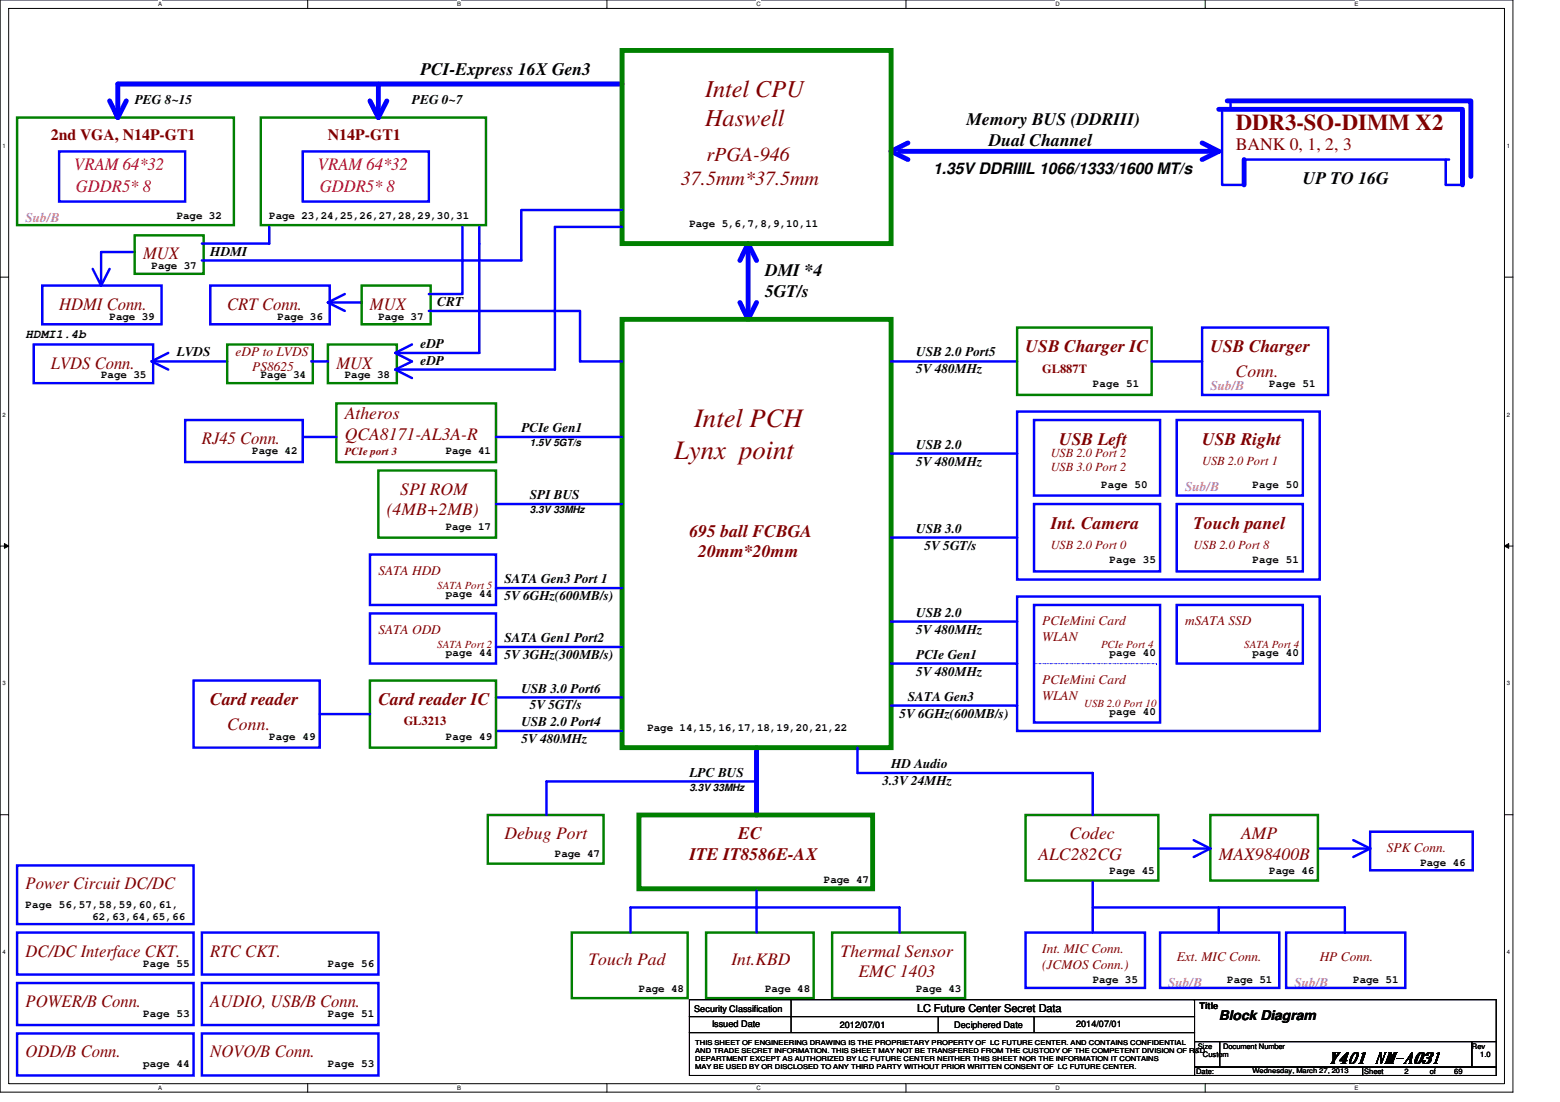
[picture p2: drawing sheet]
<svg xmlns="http://www.w3.org/2000/svg" width="297mm" height="210mm" viewBox="0 0 297 210" stroke-linecap="round" stroke-linejoin="round" font-family="sans-serif">
<defs><g id="words">
<g font-size="5.1" fill="#800000">
<text x="132.2" y="81.4">Intel PCH</text>
<text x="128.4" y="87.3">Lynx point</text>
</g>
<g font-size="4.6" fill="#800000">
<text x="134.2" y="18.5">Intel CPU</text>
<text x="134.2" y="23.9">Haswell</text>
</g>
<text font-size="4.3" fill="#800000" x="235.3" y="24.8">DDR3-SO-DIMM X2</text>
<g font-size="3.8" fill="#800000">
<text x="129.7" y="35.2">37.5mm*37.5mm</text>
<text x="134.5" y="30.6">rPGA-946</text>
</g>
<g font-size="3.3">
<text x="80.1" y="14.3">PCI-Express 16X Gen3</text>
<text x="184.1" y="23.9">Memory BUS (DDRIII)</text>
<text x="188.3" y="27.8">Dual Channel</text>
<text x="248.1" y="35.1">UP TO 16G</text>
<text x="145.7" y="52.7">DMI *4</text>
<text x="145.7" y="56.6">5GT/s</text>
</g>
<g font-size="3.3" fill="#800000">
<text x="235.3" y="28.6">BANK 0, 1, 2, 3</text>
<text x="27.3" y="49.4">MUX</text>
<text x="11.3" y="59">HDMI Conn.</text>
<text x="43.3" y="59">CRT Conn.</text>
<text x="70.4" y="59">MUX</text>
<text x="9.6" y="70.2">LVDS Conn.</text>
<text x="64" y="70.2">MUX</text>
<text x="195.3" y="67.1">USB Charger IC</text>
<text x="230.5" y="67.1">USB Charger</text>
<text x="235.3" y="71.8">Conn.</text>
<text x="65.7" y="79.8">Atheros</text>
<text x="65.7" y="83.8">QCA8171-AL3A-R</text>
<text x="38.4" y="84.6">RJ45 Conn.</text>
<text x="201.7" y="84.7">USB Left</text>
<text x="228.9" y="84.7">USB Right</text>
<text x="76.2" y="94.2">SPI ROM</text>
<text x="73.7" y="98.2">(4MB+2MB)</text>
<text x="200.1" y="100.7">Int. Camera</text>
<text x="227.3" y="100.7">Touch panel</text>
<text x="131.3" y="102.3">695 ball FCBGA</text>
<text x="133" y="106.2">20mm*20mm</text>
<text x="40" y="134.3">Card reader</text>
<text x="72" y="134.3">Card reader IC</text>
<text x="43.3" y="139">Conn.</text>
<text x="96.1" y="159.9">Debug Port</text>
<text x="140.6" y="159.9">EC</text>
<text x="203.7" y="159.9">Codec</text>
<text x="236.3" y="159.9">AMP</text>
<text x="131.3" y="163.8">ITE IT8586E-AX</text>
<text x="197.7" y="163.8">ALC282CG</text>
<text x="232.1" y="163.8">MAX98400B</text>
<text x="4.9" y="169.4">Power Circuit DC/DC</text>
<text x="4.9" y="182.2">DC/DC Interface CKT.</text>
<text x="40" y="182.2">RTC CKT.</text>
<text x="112.1" y="183.9">Touch Pad</text>
<text x="139.3" y="183.9">Int.KBD</text>
<text x="160.1" y="182.2">Thermal Sensor</text>
<text x="4.9" y="191.9">POWER/B Conn.</text>
<text x="40" y="191.9">AUDIO, USB/B Conn.</text>
<text x="163.4" y="186.2">EMC 1403</text>
<text x="4.9" y="201.4">ODD/B Conn.</text>
<text x="40" y="201.4">NOVO/B Conn.</text>
</g>
<g font-size="3.3" fill="#f00">
<text x="14.1" y="32.5">VRAM 64*32</text>
<text x="60.5" y="32.5">VRAM 64*32</text>
<text x="14.4" y="36.6">GDDR5* 8</text>
<text x="60.9" y="36.6">GDDR5* 8</text>
</g>
<g font-size="3" fill="#800000">
<text x="9.6" y="26.8">2nd VGA, N14P-GT1</text>
<text x="62.4" y="26.8">N14P-GT1</text>
</g>
<g font-size="3">
<text x="177.7" y="33.1">1.35V DDRIIIL 1066/1333/1600 MT/s</text>
<text x="253" y="202.4">Y401 NM-A031</text>
</g>
<g font-size="2.5">
<text x="25.7" y="19.9">PEG 8~15</text>
<text x="78.4" y="19.9">PEG 0~7</text>
<text x="40" y="48.7">HDMI</text>
<text x="83.3" y="58.3">CRT</text>
<text x="33.7" y="67.9">LVDS</text>
<text x="80" y="66.3">eDP</text>
<text x="80" y="69.5">eDP</text>
<text x="174.5" y="67.9">USB 2.0 Port5</text>
<text x="174.5" y="71.1">5V 480MHz</text>
<text x="99.3" y="82.3">PCIe Gen1</text>
<text x="174.5" y="88.7">5V 480MHz</text>
<text x="174.5" y="85.5">USB 2.0</text>
<text x="100.9" y="95.1">SPI BUS</text>
<text x="174.5" y="101.5">USB 3.0</text>
<text x="176.1" y="104.7">5V 5GT/s</text>
<text x="96.1" y="111.1">SATA Gen3 Port 1</text>
<text x="96.1" y="114.3">5V 6GHz(600MB/s)</text>
<text x="174.5" y="117.5">USB 2.0</text>
<text x="96.1" y="122.3">SATA Gen1 Port2</text>
<text x="96.1" y="125.5">5V 3GHz(300MB/s)</text>
<text x="174.5" y="120.7">5V 480MHz</text>
<text x="174.5" y="125.5">PCIe Gen1</text>
<text x="99.3" y="131.9">USB 3.0 Port6</text>
<text x="174.5" y="128.7">5V 480MHz</text>
<text x="100.9" y="135.1">5V 5GT/s</text>
<text x="171.3" y="136.7">5V 6GHz(600MB/s)</text>
<text x="172.9" y="133.5">SATA Gen3</text>
<text x="99.3" y="141.5">5V 480MHz</text>
<text x="99.3" y="138.3">USB 2.0 Port4</text>
<text x="131.3" y="147.9">LPC BUS</text>
<text x="168.1" y="149.5">3.3V 24MHz</text>
<text x="169.7" y="146.3">HD Audio</text>
<text x="232.1" y="194.4">Block Diagram</text>
</g>
<g font-size="2.5" fill="#f0f">
<text x="4.9" y="42.3">Sub/B</text>
<text x="230.5" y="74.3">Sub/B</text>
<text x="225.7" y="93.5">Sub/B</text>
<text x="222.5" y="187.9">Sub/B</text>
<text x="246.5" y="187.9">Sub/B</text>
</g>
<g font-size="2.5" fill="#800000">
<text x="44.9" y="67.9">eDP to LVDS</text>
<text x="48" y="70.6">PS8625</text>
<text x="72" y="109.5">SATA HDD</text>
<text x="198.5" y="119.1">PCIeMini Card</text>
<text x="225.7" y="119.1">mSATA SSD</text>
<text x="72" y="120.7">SATA ODD</text>
<text x="198.5" y="122.1">WLAN</text>
<text x="198.5" y="130.3">PCIeMini Card</text>
<text x="198.5" y="133.3">WLAN</text>
<text x="264.1" y="162.3">SPK Conn.</text>
<text x="198.5" y="181.5">Int. MIC Conn.</text>
<text x="198.5" y="184.5">(JCMOS Conn.)</text>
<text x="224.1" y="183.1">Ext. MIC Conn.</text>
<text x="251.3" y="183.1">HP Conn.</text>
</g>
<text font-size="2.4" x="4.9" y="64.4">HDMI1.4b</text>
<g font-size="2.4" fill="#800000">
<text x="198.5" y="71">GL887T</text>
<text x="200.1" y="87">USB 2.0 Port 2</text>
<text x="200.1" y="89.7">USB 3.0 Port 2</text>
<text x="228.9" y="88.5">USB 2.0 Port 1</text>
<text x="200.1" y="104.5">USB 2.0 Port 0</text>
<text x="227.3" y="104.5">USB 2.0 Port 8</text>
<text x="76.9" y="138.2">GL3213</text>
</g>
<g font-size="2.1">
<text x="33.7" y="41.7">Page 32</text>
<text x="51.3" y="41.7">Page 23,24,25,26,27,28,29,30,31</text>
<text x="131.3" y="43.3">Page 5,6,7,8,9,10,11</text>
<text x="28.9" y="51.3">Page 37</text>
<text x="20.9" y="60.9">Page 39</text>
<text x="52.9" y="60.9">Page 36</text>
<text x="72" y="60.9">Page 37</text>
<text x="19.3" y="72.1">Page 35</text>
<text x="49.7" y="72.1">Page 34</text>
<text x="65.7" y="72.1">Page 38</text>
<text x="208.1" y="73.7">Page 51</text>
<text x="241.7" y="73.7">Page 51</text>
<text x="48" y="86.5">Page 42</text>
<text x="84.9" y="86.5">Page 41</text>
<text x="209.7" y="92.9">Page 50</text>
<text x="238.5" y="92.9">Page 50</text>
<text x="84.9" y="100.9">Page 17</text>
<text x="211.3" y="107.3">Page 35</text>
<text x="238.5" y="107.3">Page 51</text>
<text x="84.9" y="113.7">page 44</text>
<text x="84.9" y="124.9">page 44</text>
<text x="211.3" y="124.9">page 40</text>
<text x="238.5" y="124.9">page 40</text>
<text x="211.3" y="136.1">page 40</text>
<text x="51.3" y="140.9">Page 49</text>
<text x="84.9" y="140.9">Page 49</text>
<text x="123.3" y="139.3">Page 14,15,16,17,18,19,20,21,22</text>
<text x="105.7" y="163.3">Page 47</text>
<text x="211.3" y="166.5">Page 45</text>
<text x="241.7" y="166.5">Page 46</text>
<text x="270.5" y="164.9">Page 46</text>
<text x="4.9" y="172.9">Page 56,57,58,59,60,61,</text>
<text x="156.9" y="168.1">Page 47</text>
<text x="17.6" y="175.3">62,63,64,65,66</text>
<text x="27.3" y="184.1">Page 55</text>
<text x="62.4" y="184.1">Page 56</text>
<text x="121.7" y="188.9">Page 48</text>
<text x="145.7" y="188.9">Page 48</text>
<text x="174.5" y="188.9">Page 43</text>
<text x="208.1" y="187.3">Page 35</text>
<text x="233.7" y="187.3">Page 51</text>
<text x="257.7" y="187.3">Page 51</text>
<text x="27.3" y="193.7">Page 53</text>
<text x="62.4" y="193.7">Page 51</text>
<text x="174.6" y="192.8">LC Future Center Secret Data</text>
<text x="27.3" y="203.3">page 44</text>
<text x="62.4" y="203.3">Page 53</text>
</g>
<g font-size="2.1" fill="#800000">
<text x="65.7" y="86.7">PCIe port 3</text>
<text x="83.3" y="112.2">SATA Port 5</text>
<text x="83.3" y="123.4">SATA Port 2</text>
<text x="209.7" y="123.4">PCIe Port 4</text>
<text x="236.9" y="123.4">SATA Port 4</text>
<text x="206.5" y="134.7">USB 2.0 Port 10</text>
</g>
<g font-size="1.9">
<text x="100.9" y="85">1.5V 5GT/s</text>
<text x="100.9" y="97.7">3.3V 33MHz</text>
<text x="131.3" y="150.6">3.3V 33MHz</text>
</g>
<g font-size="1.7">
<text x="132.2" y="192.7">Security Classification</text>
<text x="135.6" y="195.7">Issued Date</text>
<text x="159.9" y="195.9">2012/07/01</text>
<text x="181.7" y="195.9">Deciphered Date</text>
<text x="204.9" y="195.7">2014/07/01</text>
<text x="228.4" y="192.2">Title</text>
</g>
<g font-size="1.4">
<text x="228.1" y="199.8">Size</text>
<text x="229" y="201.4">Custom</text>
<text x="232.9" y="199.8">Document Number</text>
<text x="280.2" y="199.8">Rev</text>
<text x="281.9" y="201.4">1.0</text>
<text x="227.7" y="204.6">Date:</text>
<text x="259.8" y="204.6">Sheet</text>
<text x="267.5" y="204.6">2</text>
<text x="272.2" y="204.6">of</text>
<text x="276.9" y="204.6">69</text>
</g>
<g font-size="1.3">
<text x="132.4" y="199">THIS SHEET OF ENGINEERING DRAWING IS THE PROPRIETARY PROPERTY OF LC FUTURE CENTER. AND CONTAINS CONFIDENTIAL</text>
<text x="132.4" y="200.5">AND TRADE SECRET INFORMATION. THIS SHEET MAY NOT BE TRANSFERED FROM THE CUSTODY OF THE COMPETENT DIVISION OF R&amp;D</text>
<text x="132.4" y="202">DEPARTMENT EXCEPT AS AUTHORIZED BY LC FUTURE CENTER NEITHER THIS SHEET NOR THE INFORMATION IT CONTAINS</text>
<text x="132.4" y="203.5">MAY BE USED BY OR DISCLOSED TO ANY THIRD PARTY WITHOUT PRIOR WRITTEN CONSENT OF LC FUTURE CENTER.</text>
<text x="238.5" y="204.4">Wednesday, March 27, 2013</text>
</g>
<g font-size="1.1">
<text x="30.1" y="1.1">A</text>
<text x="87" y="1.1">B</text>
<text x="144" y="1.1">C</text>
<text x="201" y="1.1">D</text>
<text x="257.9" y="1.1">E</text>
<text x=".5" y="28.2">1</text>
<text x="286.9" y="28.2">1</text>
<text x=".5" y="79.3">2</text>
<text x="286.9" y="79.3">2</text>
<text x=".5" y="130.6">3</text>
<text x="286.9" y="130.6">3</text>
<text x=".5" y="181.7">4</text>
<text x="286.9" y="181.7">4</text>
<text x="30.1" y="207.6">A</text>
<text x="87" y="207.6">B</text>
<text x="144" y="207.6">C</text>
<text x="201" y="207.6">D</text>
<text x="257.9" y="207.6">E</text>
</g>
</g></defs>
<path d="M0 0h288.1v208h-288.1zM1.6 1.6h284.9v204.8h-284.9z" fill="none" stroke="#000" stroke-width=".19"/>
<g fill="#fff">
<path d="M30.1 .2h.7v1.2h-.7z"/>
<path d="M30.1 206.6h.7v1.2h-.7z"/>
</g>
<path d="M58.6 0v1.6M58.6 206.4v1.6" fill="none" stroke="#000" stroke-width=".19"/>
<g fill="#fff">
<path d="M87 .2h.8v1.2h-.8z"/>
<path d="M87 206.6h.8v1.2h-.8z"/>
</g>
<path d="M115.6 0v1.6M115.6 206.4v1.6" fill="none" stroke="#000" stroke-width=".19"/>
<g fill="#fff">
<path d="M144 .2h.8v1.2h-.8z"/>
<path d="M144 206.6h.8v1.2h-.8z"/>
</g>
<path d="M172.5 0v1.6M172.5 206.4v1.6" fill="none" stroke="#000" stroke-width=".19"/>
<g fill="#fff">
<path d="M201 .2h.7v1.2h-.7z"/>
<path d="M201 206.6h.7v1.2h-.7z"/>
</g>
<path d="M229.5 0v1.6M229.5 206.4v1.6" fill="none" stroke="#000" stroke-width=".19"/>
<g fill="#fff">
<path d="M257.9 .2h.8v1.2h-.8z"/>
<path d="M257.9 206.6h.8v1.2h-.8z"/>
<path d="M.5 27.2h.6v1.2h-.6z"/>
<path d="M286.9 27.2h.6v1.2h-.6z"/>
<path d="M.5 78.4h.6v1.1h-.6z"/>
<path d="M286.9 78.4h.6v1.1h-.6z"/>
</g>
<path d="M0 52.8h1.6M286.5 52.8h1.6" fill="none" stroke="#000" stroke-width=".19"/>
<g fill="#fff">
<path d="M.5 129.6h.6v1.2h-.6z"/>
<path d="M286.9 129.6h.6v1.2h-.6z"/>
</g>
<path d="M0 104h1.6M.8 103.5l.8 .5-.8 .4zM286.5 104h1.6M286.5 104l.8-.5v.9z" fill="none" stroke="#000" stroke-width=".19"/>
<path d="M.8 103.5l.8 .5-.8 .4zM286.5 104l.8-.5v.9z" fill="#000"/>
<g fill="#fff">
<path d="M.5 180.8h.6v1.1h-.6z"/>
<path d="M286.9 180.8h.6v1.1h-.6z"/>
</g>
<g fill="none" stroke="#000" stroke-width=".19">
<path d="M0 155.2h1.6M286.5 155.2h1.6M131.3 190.4h96.2v3.2h-96.2zM131.3 193.6h96.2v3.1h-96.2zM131.3 196.7h96.2v8.2h-96.2zM150.6 190.4v6.3M178.6 193.6v3.1M196.9 193.6v3.1M227.3 190.4h57.6v8M227.5 198.4h4.7v4.8h-4.7zM232.2 198.4h48v4.8h-48zM280.2 198.4h4.7v4.8h-4.7z"/>
<path d="M227.5 203.2h32v1.7h-32zM259.5 203.2h25.4v1.7h-25.4z"/>
</g>
<g fill="none" stroke="#00f" stroke-width=".47">
<path d="M234.3 19.2v1.6M11.3 28.8h24v9.6h-24zM57.7 28.8h24v9.6h-24zM232.7 20.8v14.4h4.2M236.9 30.4h39M275.3 30.4v4.8h3.2M8 54.4h22.8v7.4h-22.8zM17.6 51.2l1.7 3.2M20.9 51.2l-1.6 3.2M25.7 48h-6.4v6.4M40 54.4h22.8v7.4h-22.8zM51.3 43.2v3.2h-12.9"/>
<path d="M62.4 57.6h6.5M62.4 57.6l3.3 1.6M65.7 56l-3.3 1.6M81.7 59.2h28.7v9.6h8M88 43.2v12.8h-6.3M91.3 43.2v24h-16M118.4 43.2h-12.7v27.2h-30.4M118.4 40h-19.1v9.6h-60.9M6.4 65.6h22.8v7.4h-22.8zM28.9 68.8h14.4M28.9 68.8l3.1 1.6M32 67.2l-3.1 1.6"/>
<path d="M59.3 68.8h3.1M75.3 67.2l3.1 1.6-3.1 1.6M75.3 70.4l3.1 1.6M78.4 65.6l-3.1 1.6M169.7 68.8h24M193.7 78.4h57.6v32h-57.6zM219.3 68.8h9.6M228.9 62.4h24v12.8h-24zM35.3 80h22.4v8h-22.4zM57.7 83.2h6.3M94.4 83.2h24M94.4 96h24"/>
<path d="M169.7 86.4h24M196.9 80h24v14.4h-24zM196.9 96h24v12.8h-24zM224.1 80h24v14.4h-24zM224.1 96h24v12.8h-24zM70.4 105.6h24v9.6h-24zM70.4 116.8h24v9.6h-24zM94.4 112h24M169.7 102.4h24M169.7 118.4h24M193.7 113.6h57.6v25.6h-57.6zM196.9 115.2h24v22.4h-24z"/>
<path d="M224.1 115.2h24v11.2h-24zM36.9 129.6h24v12.8h-24zM60.9 136h9.5M94.4 123.2h24M94.4 132.8h24M94.4 139.2h24M169.7 126.4h24M169.7 134.4h24M144.1 148.8h-40v6.4M163.3 142.4v4.8h44.8v8M260.9 158.4h19.5v7.4h-19.5zM3.3 164.8h33.6v11.2h-33.6z"/>
<path d="M3.3 177.6h33.6v8h-33.6zM38.4 177.6h33.6v8h-33.6zM120.1 177.6v-4.8h51.2v4.8M144.1 169.6v8M195.3 177.6h22.7v10.6h-22.7zM208.1 168v9.6M208.1 172.8h48v4.8M220.9 177.6h22.7v10.6h-22.7zM220.9 161.6h9.6M227.3 160l3.2 1.6M230.5 161.6l-3.2 1.6M232.1 172.8v4.8"/>
<path d="M244.9 177.6h22.7v10.6h-22.7zM251.3 161.6h9.6M257.7 160l3.2 1.6M260.9 161.6l-3.2 1.6M3.3 196.8h33.6v8.1h-33.6zM3.3 187.2h33.6v8h-33.6zM38.4 196.8h33.6v8.1h-33.6zM38.4 187.2h33.6v8h-33.6z"/>
</g>
<g fill="none" stroke="#00f" stroke-width=".93">
<path d="M20.9 19.2l1.5 3.2M24 19.2l-1.6 3.2M70.4 19.2l1.6 3.2M72 16v6.4M73.7 19.2l-1.7 3.2M118.4 16h-96v6.4M233.7 19.2h46.4v14.4M171.3 28.8h60.8M172.9 27.2l-3.2 1.6 3.2 1.6M228.9 27.2l3.2 1.6M232.1 28.8l-3.2 1.6M232.1 20.8h46.4v14.4"/>
<path d="M236.9 30.4v4.8M140.9 57.6l1.5 3.2M142.4 46.4l-1.5 3.2M142.4 46.4l1.7 3.2M142.4 46.4v14.4M144.1 57.6l-1.7 3.2M144.1 142.4v12.8"/>
</g>
<g fill="none" stroke="#008000" stroke-width=".47">
<path d="M3.3 22.4h41.2v20.5h-41.2zM49.7 22.4h42.8v20.5h-42.8zM25.7 44.8h13.1v7.4h-13.1zM68.9 54.4h13.1v7.4h-13.1zM43.3 65.6h16.3v7.4h-16.3zM62.4 65.6h13.2v7.4h-13.2zM64 76.8h30.4v11.2h-30.4zM193.7 62.4h25.6v12.8h-25.6zM72 89.6h22.4v12.8h-22.4zM70.4 129.6h24v12.8h-24zM92.9 155.2h22v9.3h-22zM195.3 155.2h25.3v12.5h-25.3z"/>
<path d="M230.5 155.2h20.4v12.5h-20.4zM108.9 177.6h22v12.5h-22zM134.4 177.6h20.5v12.5h-20.5zM158.4 177.6h25.4v12.5h-25.4z"/>
</g>
<path d="M118.4 9.6h51.3v36.8h-51.3zM118.4 60.8h51.3v81.6h-51.3zM121.7 155.2h44.5v14.1h-44.5z" fill="none" stroke="#008000" stroke-width=".93"/>
<path d="M196.9 126.4h23.3M220.2 126.4h.1" fill="none" stroke="#00f" stroke-width=".19" stroke-dasharray=".3 .3 0 .3 0 .3"/>
<use href="#words"/>
</svg>
